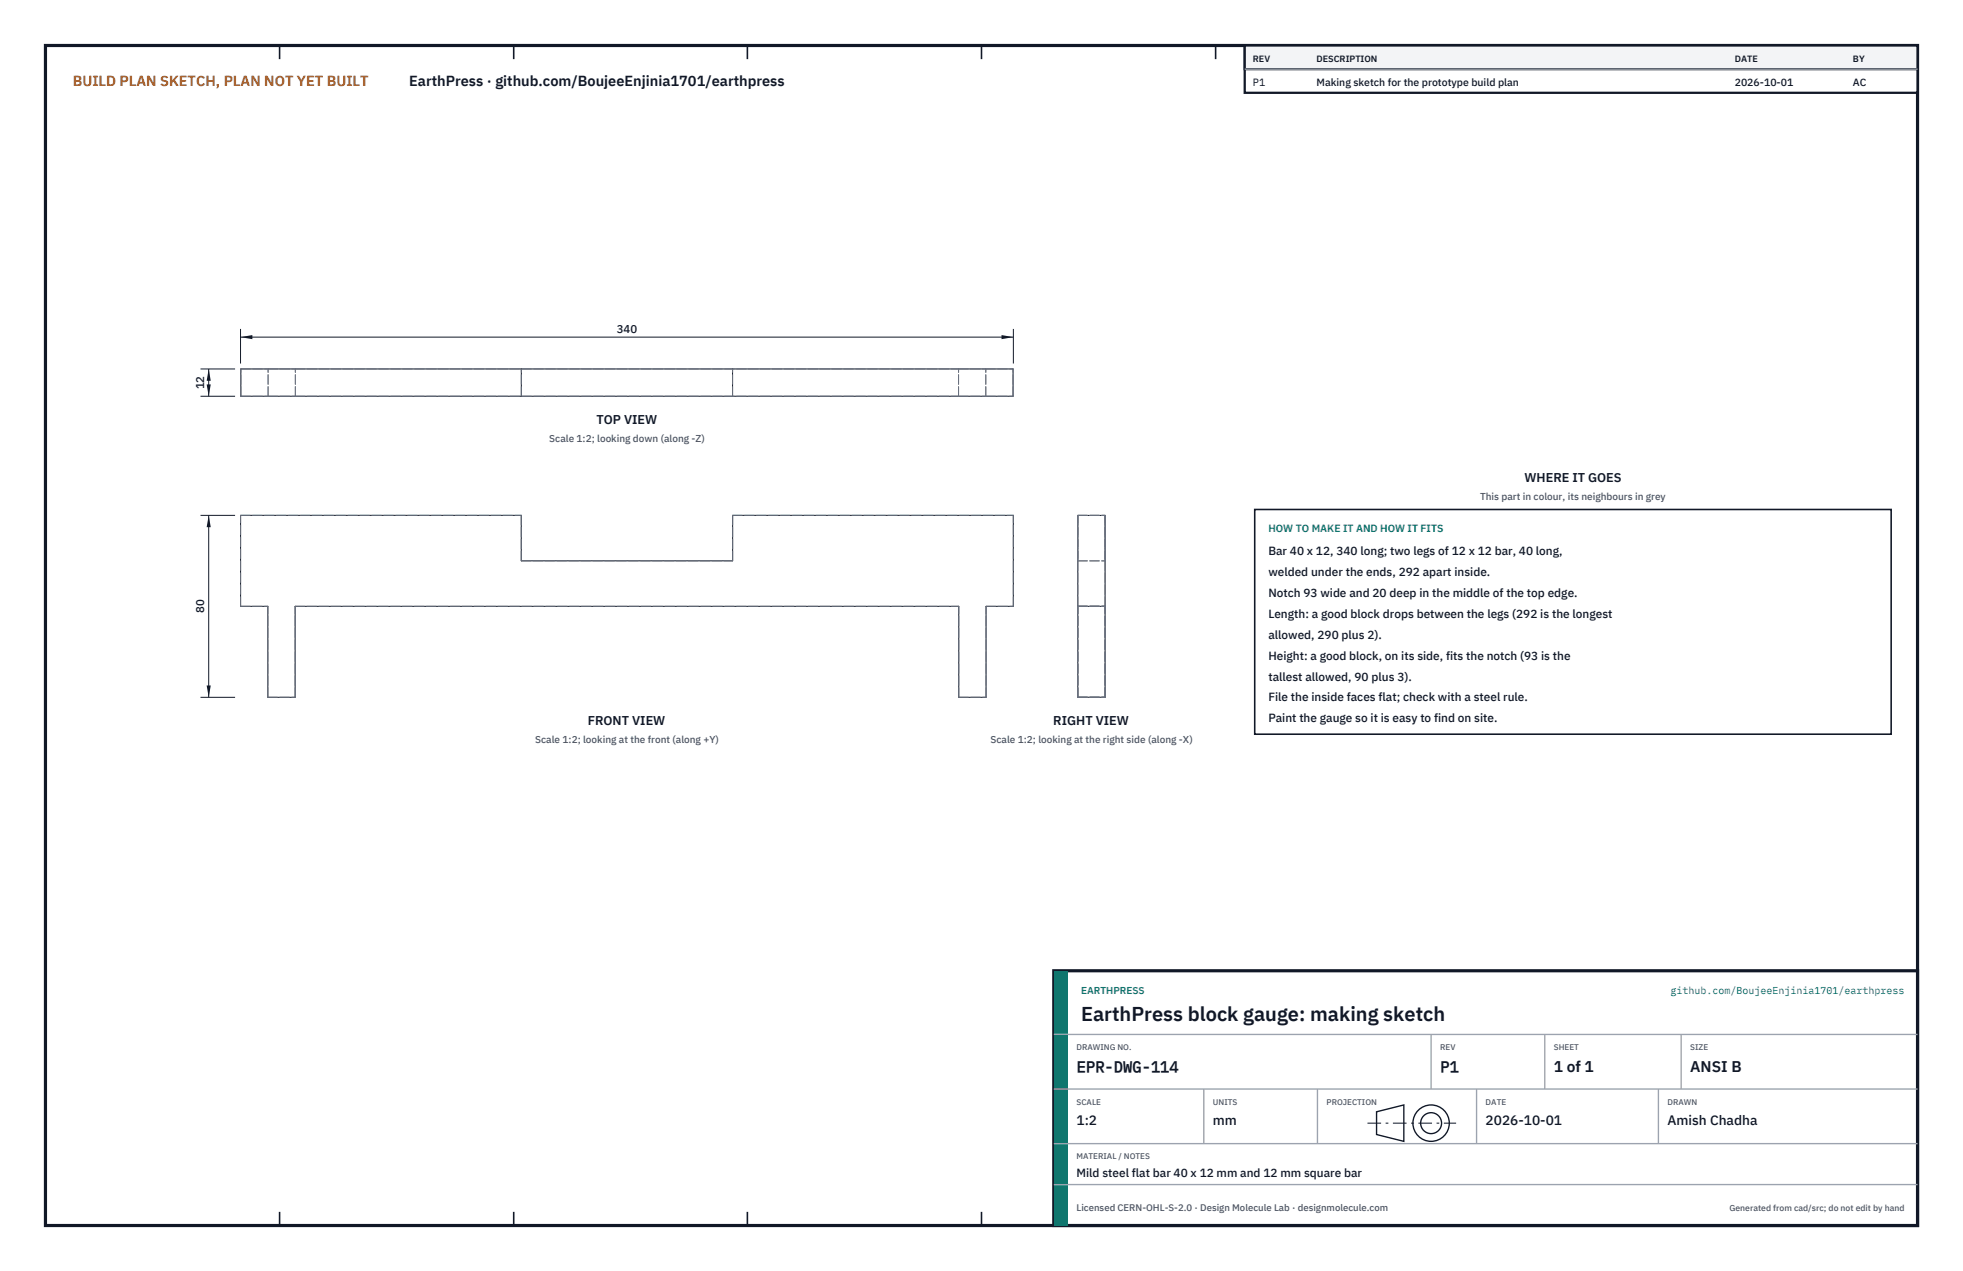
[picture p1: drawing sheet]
<svg xmlns="http://www.w3.org/2000/svg" width="432mm" height="279mm" viewBox="0 0 432 279" stroke-linecap="round" stroke-linejoin="round" font-family="sans-serif">
<defs><g id="words">
<text font-size="4.4" fill="#111827" x="237.8" y="224.4">EarthPress block gauge: making sketch</text>
<g font-size="3.4" fill="#111827">
<text x="236.8" y="235.6">EPR-DWG-114</text>
<text x="316.8" y="235.6">P1</text>
<text x="341.8" y="235.6">1 of 1</text>
<text x="371.8" y="235.6">ANSI B</text>
</g>
<text font-size="3.2" fill="#b45309" x="16" y="19">BUILD PLAN SKETCH, PLAN NOT YET BUILT</text>
<text font-size="3.2" fill="#111827" x="90" y="19">EarthPress · github.com/BoujeeEnjinia1701/earthpress</text>
<g font-size="3" fill="#111827">
<text x="236.8" y="247.2">1:2</text>
<text x="266.8" y="247.2">mm</text>
<text x="326.8" y="247.2">2026-10-01</text>
<text x="366.8" y="247.2">Amish Chadha</text>
</g>
<g font-size="2.8" fill="#111827">
<text x="131.2" y="93.2">TOP VIEW</text>
<text x="335.3" y="106">WHERE IT GOES</text>
<text x="129.3" y="159.4">FRONT VIEW</text>
<text x="231.7" y="159.4">RIGHT VIEW</text>
</g>
<g font-size="2.6" fill="#111827">
<text x="279" y="122">Bar 40 x 12, 340 long; two legs of 12 x 12 bar, 40 long,</text>
<text x="279" y="126.6">welded under the ends, 292 apart inside.</text>
<text x="279" y="131.2">Notch 93 wide and 20 deep in the middle of the top edge.</text>
<text x="279" y="135.8">Length: a good block drops between the legs (292 is the longest</text>
<text x="279" y="140.4">allowed, 290 plus 2).</text>
<text x="279" y="145">Height: a good block, on its side, fits the notch (93 is the</text>
<text x="279" y="149.6">tallest allowed, 90 plus 3).</text>
<text x="279" y="154.2">File the inside faces flat; check with a steel rule.</text>
<text x="279" y="158.8">Paint the gauge so it is easy to find on site.</text>
<text x="236.8" y="258.8">Mild steel flat bar 40 x 12 mm and 12 mm square bar</text>
</g>
<g font-size="2.5" fill="#111827">
<text x="135.7" y="73.1">340</text>
<text x="44.9" y="85.6" transform="rotate(-90 44.9 85.6)">12</text>
<text x="44.9" y="134.8" transform="rotate(-90 44.9 134.8)">80</text>
</g>
<g font-size="2.3" fill="#111827">
<text x="275.6" y="18.8">P1</text>
<text x="289.6" y="18.8">Making sketch for the prototype build plan</text>
<text x="381.6" y="18.8">2026-10-01</text>
<text x="407.6" y="18.8">AC</text>
</g>
<text font-size="2.3" fill="#0f766e" x="279" y="117">HOW TO MAKE IT AND HOW IT FITS</text>
<g font-size="2.2" fill="#4b5563">
<text x="120.8" y="97.2">Scale 1:2; looking down (along -Z)</text>
<text x="325.6" y="110">This part in colour, its neighbours in grey</text>
<text x="117.7" y="163.4">Scale 1:2; looking at the front (along +Y)</text>
<text x="217.9" y="163.4">Scale 1:2; looking at the right side (along -X)</text>
</g>
<g font-size="2.2" fill="#0f766e">
<text x="237.8" y="218.4">EARTHPRESS</text>
<text x="367.5" y="218.4">github.com/BoujeeEnjinia1701/earthpress</text>
</g>
<text font-size="2.1" fill="#4b5563" x="236.8" y="266.2">Licensed CERN-OHL-S-2.0 · Design Molecule Lab · designmolecule.com</text>
<g font-size="2" fill="#111827">
<text x="275.6" y="13.6">REV</text>
<text x="289.6" y="13.6">DESCRIPTION</text>
<text x="381.6" y="13.6">DATE</text>
<text x="407.6" y="13.6">BY</text>
</g>
<text font-size="1.9" fill="#4b5563" x="380.4" y="266.2">Generated from cad/src; do not edit by hand</text>
<g font-size="1.8" fill="#4b5563">
<text x="236.8" y="230.8">DRAWING NO.</text>
<text x="316.8" y="230.8">REV</text>
<text x="341.8" y="230.8">SHEET</text>
<text x="371.8" y="230.8">SIZE</text>
<text x="236.8" y="242.8">SCALE</text>
<text x="266.8" y="242.8">UNITS</text>
<text x="291.8" y="242.8">PROJECTION</text>
<text x="326.8" y="242.8">DATE</text>
<text x="366.8" y="242.8">DRAWN</text>
<text x="236.8" y="254.8">MATERIAL / NOTES</text>
</g>
</g></defs>
<path d="M10 10h411.8v259.4h-411.8z" fill="none" stroke="#111827" stroke-width=".7" stroke-linecap="butt"/>
<g fill="none" stroke="#111827" stroke-width=".35">
<path d="M61.5 10v3M113 10v3M164.4 10v3M215.9 10v3M267.4 10v3M318.9 10v3M370.3 10v3M61.5 266.4v3M113 266.4v3M164.4 266.4v3M215.9 266.4v3M267.4 266.4v3"/>
<path d="M318.9 266.4v3M370.3 266.4v3"/>
</g>
<path d="M53 81.1h169.8v6h-169.8zM114.7 81.1v6M161.1 81.1v6M52.9 113.3h61.8v10h46.5v-10h61.7v20h-6v20h-6v-20h-146v20h-6v-20h-6zM237.1 113.3h6v40h-6zM237.1 133.3h6" fill="none" stroke="#111727" stroke-width=".22"/>
<g fill="none" stroke="#6a7180" stroke-width=".22" stroke-dasharray="2.1 .5">
<path d="M53 87.1v-6M53 87.1h6M53 81.1h6M59 87.1h6M59 81.1h6M59 87.1v-6M65 87.1h145.9M65 81.1h145.9M65 87.1v-6M114.7 87.1v-6M161.1 87.1v-6M210.9 87.1h5.9"/>
<path d="M210.9 81.1h5.9M210.9 87.1v-6M216.8 87.1h6M216.8 81.1h6M216.8 87.1v-6M222.8 87.1v-6M52.9 113.3h61.8M114.7 113.3v10M161.2 113.3h61.7M161.2 113.3v10M237.1 113.3h6M237.1 113.3v10"/>
<path d="M243.1 113.3v10M52.9 133.3v-20M52.9 133.3h6M64.9 133.3h146M114.7 123.3h46.5M216.9 133.3h6M222.9 133.3v-20M237.1 133.3v-20M237.1 133.3h6M237.1 123.3h6M243.1 133.3v-20M58.9 153.3v-20"/>
<path d="M58.9 153.3h6M64.9 153.3v-20M210.9 153.3v-20M210.9 153.3h6M216.9 153.3v-20M237.1 153.3v-20M237.1 153.3h6M243.1 153.3v-20"/>
</g>
<path d="M52.9 72.3v7.6M52.9 74.1h170M222.9 72.3v7.6" fill="none" stroke="#111827" stroke-width=".22"/>
<path d="M52.9 74.1l2.6-.4v.9zM220.3 73.7v.9l2.6-.5z" fill="#111827"/>
<path d="M44.1 81.1h7.6M44.1 87.1h7.6M45.9 81.1v6" fill="none" stroke="#111827" stroke-width=".22"/>
<path d="M45.9 81.1l-.4 2.6h.9zM45.5 84.5h.9l-.5 2.6z" fill="#111827"/>
<path d="M44.1 113.3h7.6M45.9 113.3v40M44.1 153.3h7.6" fill="none" stroke="#111827" stroke-width=".22"/>
<path d="M45.9 113.3l-.4 2.6h.9zM45.5 150.7h.9l-.5 2.6z" fill="#111827"/>
<path d="M276 112h140v49.4h-140z" fill="#fff" stroke="#111827" stroke-width=".35"/>
<path d="M273.8 10h148v10.4h-148z" fill="#fff" stroke="#111827" stroke-width=".5"/>
<path d="M273.8 10h148v5.2h-148z" fill="#f3f4f6" stroke="#111827" stroke-width=".5"/>
<path d="M273.8 15.2h148" fill="none" stroke="#9ca3af" stroke-width=".3"/>
<path d="M231.8 213.4h190v56h-190z" fill="#fff" stroke="#111827" stroke-width=".7" stroke-linecap="butt"/>
<path d="M231.8 213.4h3v56h-3z" fill="#0f766e"/>
<path d="M231.8 227.4h190M231.8 239.4h190M264.8 239.4v12M289.8 239.4v12M314.8 227.4v12M324.8 239.4v12M339.8 227.4v12M364.8 239.4v12M369.8 227.4v12M231.8 251.4h190M231.8 260.4h190" fill="none" stroke="#9ca3af" stroke-width=".3"/>
<g fill="none" stroke="#111827" stroke-width=".3">
<path d="M302.8 244.4l6-1.5v8l-6-1.5z"/>
<circle cx="314.8" cy="246.9" r="4"/>
<circle cx="314.8" cy="246.9" r="2.3"/>
</g>
<path d="M300.8 246.9h19.5" fill="none" stroke="#111827" stroke-width=".22" stroke-dasharray="3 1 .6 1" stroke-linecap="butt"/>
<use href="#words"/>
</svg>
